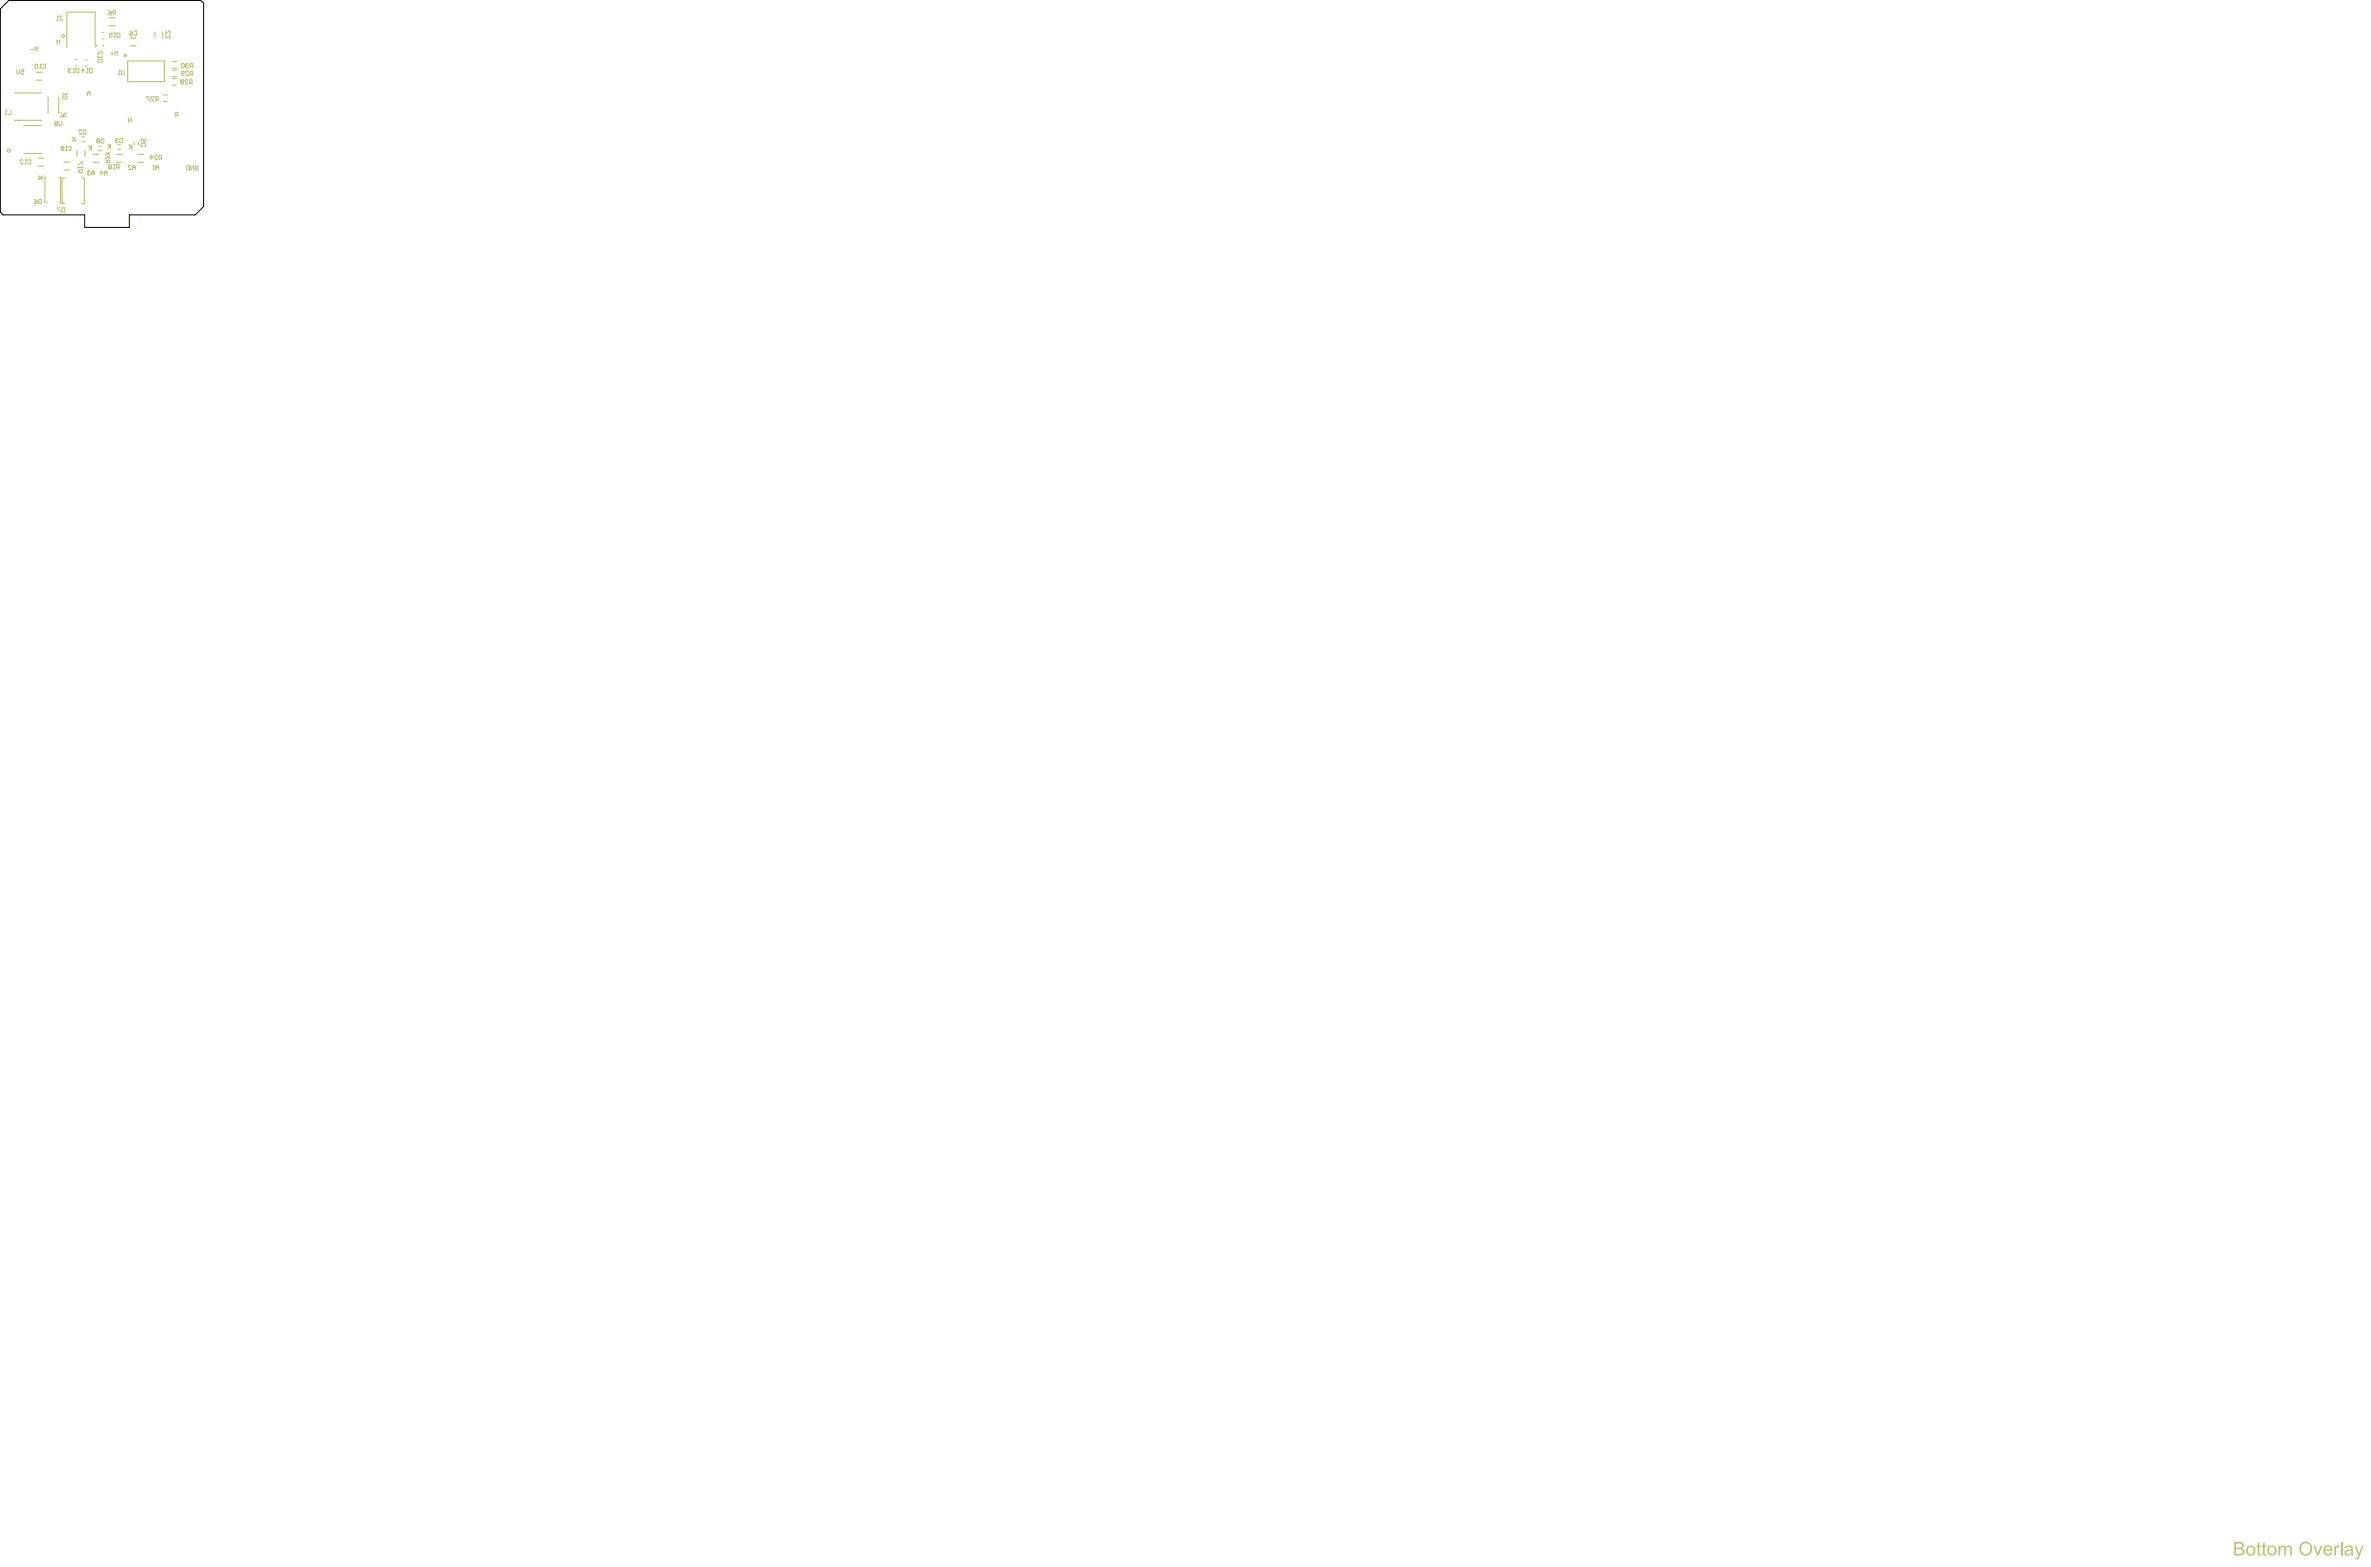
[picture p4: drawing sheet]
<svg xmlns="http://www.w3.org/2000/svg" width="1416mm" height="936mm" viewBox="0 0 1416 936" stroke-linecap="round" stroke-linejoin="round" font-family="sans-serif">
<path d="M0 5l5-5h115l2 2v121l-5 5h-40v8h-26v-8h-49l-2-1z" fill="none" stroke="#000" stroke-width=".6"/>
<g fill="none" stroke="#c0c073" stroke-width=".68">
<path d="M65 15h4M65 11h4M93 19v3M97 19v3M40 28v-21h17v21M76 36h22v13h-22zM78 27h3M78 23h3M103 37h2M9 56h16M22 48h3M22 43h3"/>
<path d="M29 58v10M35 58v10M97 57h3M103 47h2M103 51h2M103 41h2M103 42h2M103 46h2M9 72h16M14 75h11M97 61h3M14 92h11"/>
<path d="M23 99h3M23 94h3M38 97h4M46 90v3M49 82h1M49 84h1M51 90v3M56 97h3M56 92h3M59 90h2M59 87h2M69 97h4"/>
<path d="M69 92h4M70 89h2M70 86h2M80 85v1M82 97h4M82 92h4M83 85v1M28 106h-1v15h1M35 106h1v15h-1M38 102h4M39 106h-2v16h2M49 106h1v16h-1"/>
</g>
<g fill="none" stroke="#c0c073" stroke-width=".6">
<path d="M34 12h1M34 10v2M36 10h1M36 10v2h1M61 19h1M45 36h1M45 39h1M51 36h1M51 40h1M58 27v1M61 23h1M62 26v2"/>
<path d="M105 69v1M106 69h-1v-2h1v3M43 82l2 2M44 83l-1 1M45 82v2M20 119l2 1M23 119h2v3l-2-1zM20 121l2-1v2h-1zM36 124h-2l2 3M37 124h2v3l-2-1z"/>
</g>
<circle cx="34" cy="10" r=".2" fill="#c0c073"/>
<path d="M34 10h1M34 27v-3l1 1 1-1v3M47 100h.1M47 103h2v-2l-1 1v1M47 101l1 1M47 100h2" fill="none" stroke="#c0c073" stroke-width=".6"/>
<circle cx="49" cy="100" r=".2" fill="#c0c073"/>
<path d="M49 78h-1h-1l2 2h-2M50 78h1v2h-1zM47 98l2-1v1M63 97h2v-1h-1v1M63 94v1l2-1v1M63 96h1M65 91v1v1M49 100h.1" fill="none" stroke="#c0c073" stroke-width=".6"/>
<circle cx="65" cy="91" r=".2" fill="#c0c073"/>
<path d="M77 70v3l1-3v3M15 98h1M15 95v3M17 96v-1l1 1v1v1l-1-1M64 92h.1M64 92h-1l1 1M65 91l-1 1M77 86l2 2M78 88l-1 1M79 86v3" fill="none" stroke="#c0c073" stroke-width=".6"/>
<circle cx="15" cy="95" r=".2" fill="#c0c073"/>
<path d="M10 42v1l1 1 1-1v-1M12 42h2v1h-1h-1l1 1h1M14 96l-1-1-1 1 2 2h-2M15 95l1 1M39 90h1M40 87v3M41 88h1v1h-1" fill="none" stroke="#c0c073" stroke-width=".6"/>
<circle cx="40" cy="87" r=".2" fill="#c0c073"/>
<path d="M44 43h1M44 41v2M45 41h2v2h-2zM37 89v-2l1 1v1M37 89v1l1-1M37 89h1M40 87v1" fill="none" stroke="#c0c073" stroke-width=".6"/>
<path d="M36 70h3M36 67l2 2M39 67l-2 3" fill="none" stroke="#c0c073" stroke-width=".68"/>
<circle cx="44" cy="41" r=".2" fill="#c0c073"/>
<path d="M42 41h-1v1M44 41h1" fill="none" stroke="#c0c073" stroke-width=".6"/>
<circle cx="41" cy="42" r=".2" fill="#c0c073"/>
<path d="M41 42h.1M41 42h1M41 42v1h1M54 102h-1l-1 1M55 104v-1l1-1 1 1v1M55 103h2" fill="none" stroke="#c0c073" stroke-width=".6"/>
<circle cx="52" cy="103" r=".2" fill="#c0c073"/>
<g fill="none" stroke="#c0c073" stroke-width=".6">
<path d="M53 87l2 2M54 88l-1 1M55 87v2M58 84v1h1v-1M58 84v-1h1v1M58 84h1M60 83h2v2h-2zM71 83h-2v1M72 83h1v2h-1zM52 103h1M53 103h.1M53 103l-1 1h1h1"/>
<path d="M60 103h1l-1-1v3M62 103h2M62 105v-2l1-1 1 1v2"/>
</g>
<circle cx="69" cy="84" r=".2" fill="#c0c073"/>
<path d="M52 57v-2l1-1 1 1v2M52 56h2M71 45h1M71 42v3M73 42v3l1-1v-2M69 84h.1M69 84h1M69 84v1h2" fill="none" stroke="#c0c073" stroke-width=".6"/>
<circle cx="71" cy="42" r=".2" fill="#c0c073"/>
<path d="M69 20v2M68 22h1M70 20h2v2h-2zM71 42h1" fill="none" stroke="#c0c073" stroke-width=".6"/>
<circle cx="69" cy="20" r=".2" fill="#c0c073"/>
<g fill="none" stroke="#c0c073" stroke-width=".6">
<path d="M65 6l2 2M65 8h2l-2 1zM65 20h2v1h-1h-1l1 1h1M68 8l-1 1M69 20h.1M69 8h-1l-1-1 2-1v3M108 49v-1h2l-1 1M108 49v1h2l-1-1M108 49h1M108 44l2-1h-2v2h1h1M112 48h-2l2 2h-2M113 43h-1h-1l2 2h-2"/>
<path d="M114 49l-1 1M114 44l-1 1M115 49h-2v-1h2v2M115 44h-1l-1-1h2v2M3 68h1M4 66v2M7 66v2h-2"/>
</g>
<circle cx="4" cy="66" r=".2" fill="#c0c073"/>
<path d="M4 66h.1M33 74v1h1v-1M33 74v-1h1v1M33 74h1M35 73l1 2h1v-2M64 86l2 2M66 87l-2 2M66 86v3M68 98v3M70 100l-1 1M71 100h-1l-1-1 2-1v3M68 101h1" fill="none" stroke="#c0c073" stroke-width=".6"/>
<path d="M23 107h3M23 105l1 1M26 105l-2 2" fill="none" stroke="#c0c073" stroke-width=".68"/>
<circle cx="68" cy="98" r=".2" fill="#c0c073"/>
<path d="M59 36l2-1v2h-2zM59 34v1M59 34h2M65 100v-1v-1l2 1-1 1M65 100v1l2-1h-1M65 100h1M68 98l1 1" fill="none" stroke="#c0c073" stroke-width=".6"/>
<circle cx="61" cy="34" r=".2" fill="#c0c073"/>
<g fill="none" stroke="#c0c073" stroke-width=".6">
<path d="M59 31v1l2-1v1M61 34v1M66 32h2M67 31v2M69 33v-2v1l1-1v2M90 94h1l-1-1v2M92 99v2M93 100h2M94 93h-2l2 2h-2M96 95h-1M97 95h-2v-2h2v2M91 101h1"/>
<path d="M93 101v-1l1-1 1 1v1"/>
</g>
<circle cx="92" cy="99" r=".2" fill="#c0c073"/>
<g fill="none" stroke="#c0c073" stroke-width=".6">
<path d="M78 18l1 2M80 19v-1l2 1v2h-1h-1M99 18v2l2-2 1 1-1 1M78 20h1v1h-1zM99 21v2l3-1-1-1M113 38h-2v1M114 40h-1M115 40h-1l-1-2h2v2M89 58h-1l1 2M92 58h-1h-1l2 2h-2M94 59l-1 1M94 59h-1v-1h1v2"/>
<path d="M92 99h.1M112 99h1v3l-1-1zM114 99v3l2-3v3M117 99h1v2l-1 1v-2"/>
</g>
<circle cx="111" cy="39" r=".2" fill="#c0c073"/>
<path d="M108 38h1h1v2h-2zM111 39h.1M111 39h1M111 39v1h2M37 58l2-1 1 2h-3zM37 56v1M37 56h3" fill="none" stroke="#c0c073" stroke-width=".6"/>
<circle cx="40" cy="56" r=".2" fill="#c0c073"/>
<path d="M40 56l-1 1M52 43h1M52 41v2M53 41h2v2h-2zM84 86h2l1 1h-3zM86 83v1v1l1-1-1-1h-1l-1 1 1 1" fill="none" stroke="#c0c073" stroke-width=".6"/>
<circle cx="52" cy="41" r=".2" fill="#c0c073"/>
<path d="M18 29h2M21 31v-3l1 1 1-1v3M24 38v3M26 39v-1l1 1v1v1l-1-1M24 41h1M49 42h1l-1-1v2M52 41h1M78 99h-1l1 2h-1M79 100h2M79 101v-1l1-1 1 1v1" fill="none" stroke="#c0c073" stroke-width=".6"/>
<circle cx="24" cy="38" r=".2" fill="#c0c073"/>
<path d="M21 39v-1l2 1-1 2-1-1zM24 38l1 1" fill="none" stroke="#c0c073" stroke-width=".6"/>
<g fill="#c0c073">
<path d="M1348 921h1v2h1v1h-1v3l1 1v1h-1l-1-1v-4v-1z"/>
<path d="M1352 921h1v2v1v4l1 1h-2v-1v-4h-1v-1h1z"/>
<path d="M1361 923h1v1l2-1 1 1 2-1a1.7 1.7 0 0 1 2 2v4h-1v-5h-1a1.4 1.4 0 0 0-2 1v4h-1v-5h-1h-1v1v4h-1z"/>
<path d="M1382 923h1l1 5 2-5h1l-2 6h-1z"/>
<path d="M1394 923h1v1l1-1h1v1h-1h-1v5h-1z"/>
<path d="M1398 921h1v8h-1z"/>
<path d="M1406 923h1l2 5 2-5h1l-3 7-1 1h-1v-1h1v-1z"/>
<path d="M1334 921h4h2v2l-1 1 2 2-1 2-6 1zM1335 922v2l4-1v-1zM1335 925v3h3l1-1v-2z"/>
<path d="M1343 923h1l2 1 1 3-1 1-2 1-2-1-1-3zM1343 924v2a1.9 1.9 0 0 0 2 2 1.9 1.9 0 0 0 1-3 1.6 1.6 0 0 0-3-1z"/>
<path d="M1354 926a3 3 0 0 1 6 0 3 3 0 0 1-6 0zM1356 924l-1 2a1.9 1.9 0 0 0 3 2 1.9 1.9 0 0 0 0-3 1.6 1.6 0 0 0-1-1 1.6 1.6 0 0 0-1 0z"/>
<path d="M1374 922l4-2 2 2 1 3-2 3-2 1-3-2-1-3zM1375 922l-1 2 1 3 2 1 2-1 1-2-1-2-1-2z"/>
<path d="M1388 923h2h1l2 1v1v1h-4a1.7 1.7 0 0 0 1 2 1.7 1.7 0 0 0 2-1h1l-1 2h-2l-2-1v-3zM1389 924v1h3a1.7 1.7 0 0 0-3-1z"/>
<path d="M1401 923h3l1 1 1 5h-1l-1-1-2 1a1.9 1.9 0 0 1-2-2 1.9 1.9 0 0 1 3-2h1v-1h-2l-1 1h-1zM1402 926l-1 1 1 1h1l1-1a.7 .7 0 0 0 0-1 .7 .7 0 0 0-1 0z"/>
</g>
<g fill="none" stroke="#c0c073" stroke-width=".68">
<circle cx="38" cy="22" r=".8"/>
<circle cx="75" cy="33" r=".7"/>
<circle cx="5" cy="90" r="1"/>
</g>
</svg>
